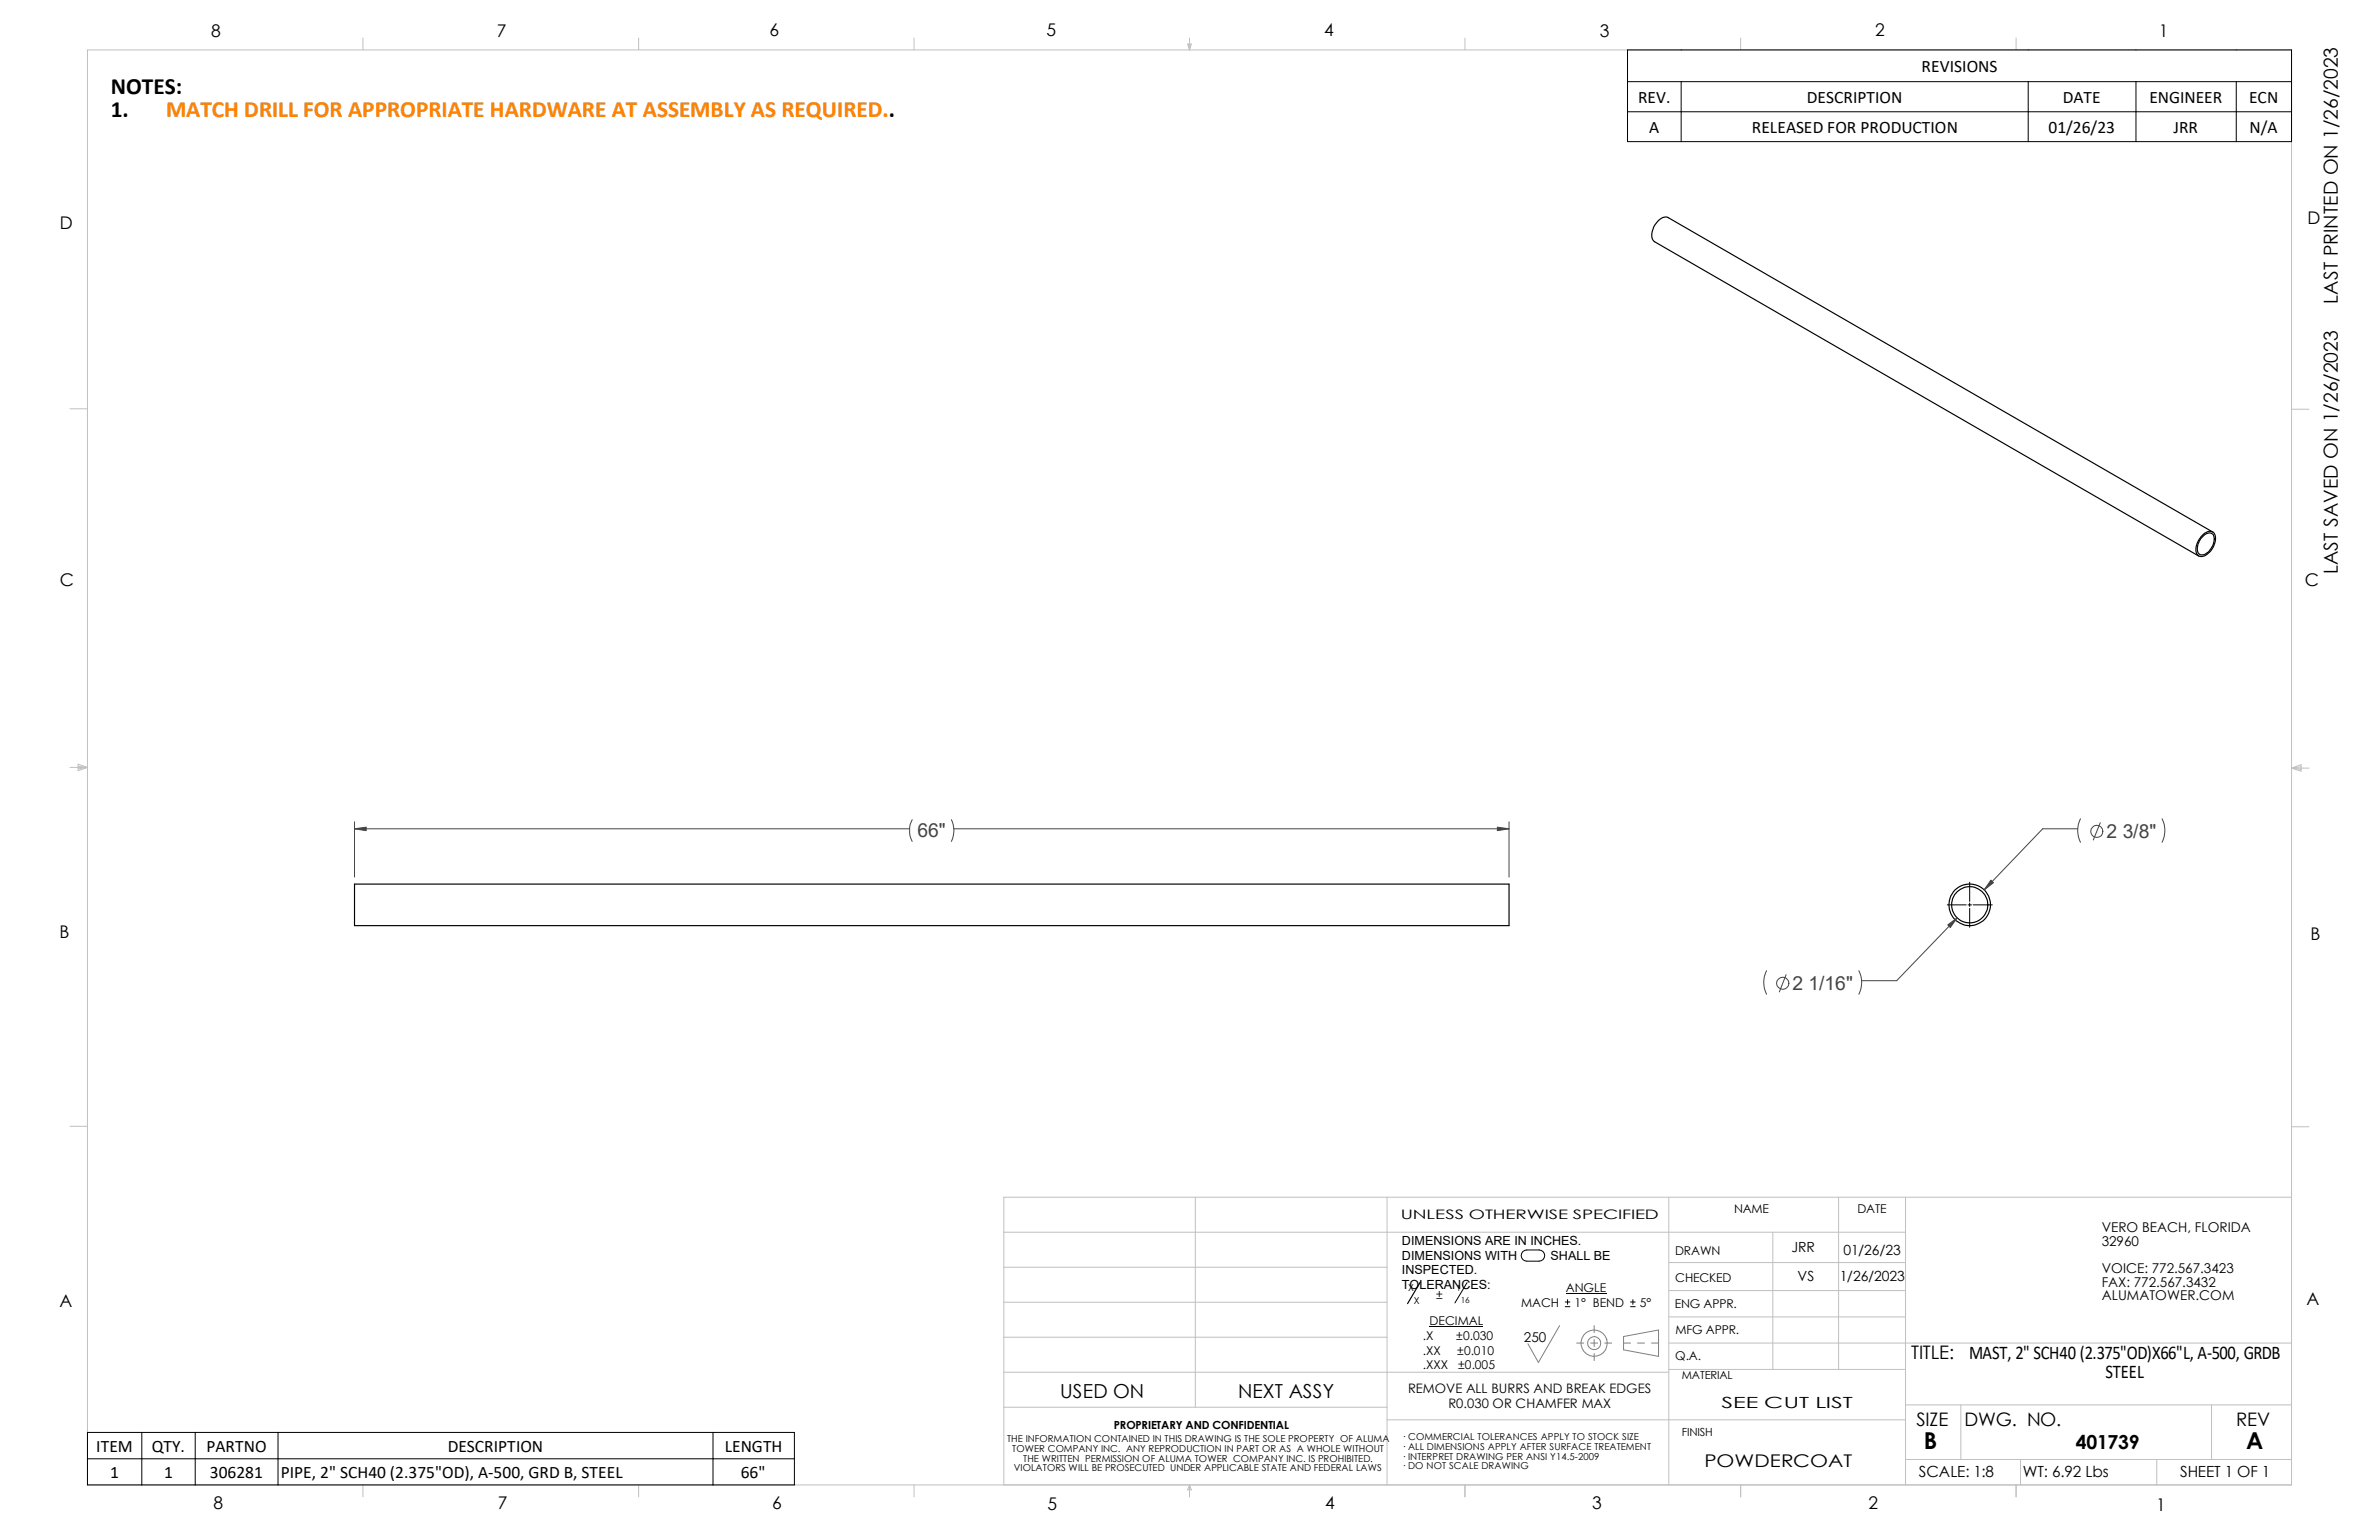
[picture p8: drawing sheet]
<svg xmlns="http://www.w3.org/2000/svg" width="432mm" height="279mm" viewBox="0 0 432 279" stroke-linecap="round" stroke-linejoin="round" font-family="sans-serif">
<defs><g id="words">
<g font-size="4.2">
<text x="20.1" y="17">NOTES:</text>
<text x="20.1" y="21.3">1.</text>
<text x="349.2" y="263">B</text>
<text x="407.7" y="263">A</text>
</g>
<text font-size="4.2" fill="#ff8200" x="30.1" y="21.3">MATCH DRILL FOR APPROPRIATE HARDWARE AT ASSEMBLY AS REQUIRED..</text>
<g font-size="3.5">
<text x="424.3" y="55.1" transform="rotate(-90 424.3 55.1)">LAST PRINTED ON 1/26/2023</text>
<text x="424.3" y="104.2" transform="rotate(-90 424.3 104.2)">LAST SAVED ON 1/26/2023</text>
<text x="357.4" y="246.5">MAST, 2&quot; SCH40 (2.375&quot;OD)X66&quot;L, A-500, GRDB</text>
<text x="382.1" y="250.1">STEEL</text>
<text x="192.4" y="253.6">USED ON</text>
<text x="224.7" y="253.6">NEXT ASSY</text>
<text x="376.8" y="262.9">401739</text>
</g>
<g font-size="3.5" fill="#444">
<text x="166.5" y="151.9">66&quot;</text>
<text x="382.4" y="152.1">2 3/8&quot;</text>
<text x="325.3" y="179.6">2 1/16&quot;</text>
</g>
<g font-size="3.4">
<text x="346.9" y="246.5">TITLE:</text>
<text x="347.9" y="258.8">SIZE</text>
<text x="356.6" y="258.8">DWG. NO.</text>
<text x="405.9" y="258.8">REV</text>
</g>
<g font-size="3.2">
<text x="38.3" y="6.6">8</text>
<text x="90.2" y="6.7">7</text>
<text x="139.7" y="6.5">6</text>
<text x="189.9" y="6.5">5</text>
<text x="240.4" y="6.6">4</text>
<text x="290.4" y="6.7">3</text>
<text x="340.4" y="6.5">2</text>
<text x="391.8" y="6.7">1</text>
<text x="348.8" y="13">REVISIONS</text>
<text x="297.3" y="18.6">REV.</text>
<text x="327.9" y="18.6">DESCRIPTION</text>
<text x="374.4" y="18.6">DATE</text>
<text x="390.1" y="18.6">ENGINEER</text>
<text x="408.2" y="18.6">ECN</text>
<text x="299.3" y="24.1">A</text>
<text x="318" y="24.1">RELEASED FOR PRODUCTION</text>
<text x="371.8" y="24.1">01/26/23</text>
<text x="394.5" y="24.1">JRR</text>
<text x="408.3" y="24.1">N/A</text>
<text x="10.9" y="41.5">D</text>
<text x="418.8" y="40.7">D</text>
<text x="10.8" y="106.3">C</text>
<text x="418.3" y="106.4">C</text>
<text x="10.8" y="170.2">B</text>
<text x="419.4" y="170.6">B</text>
<text x="10.8" y="237.2">A</text>
<text x="418.6" y="236.7">A</text>
<text x="17.5" y="263.4">ITEM</text>
<text x="27.6" y="263.4">QTY.</text>
<text x="37.5" y="263.4">PARTNO</text>
<text x="81.3" y="263.4">DESCRIPTION</text>
<text x="131.5" y="263.4">LENGTH</text>
<text x="20" y="268.1">1</text>
<text x="29.8" y="268.1">1</text>
<text x="38.1" y="268.1">306281</text>
<text x="51" y="268.1">PIPE, 2&quot; SCH40 (2.375&quot;OD), A-500, GRD B, STEEL</text>
<text x="134.5" y="268.1">66&quot;</text>
<text x="309.4" y="266.1">POWDERCOAT</text>
<text x="38.8" y="273.8">8</text>
<text x="90.3" y="273.8">7</text>
<text x="140.2" y="273.8">6</text>
<text x="190.1" y="273.9">5</text>
<text x="240.5" y="273.8">4</text>
<text x="289" y="273.9">3</text>
<text x="339.1" y="273.9">2</text>
<text x="391.3" y="274.1">1</text>
</g>
<g font-size="2.8">
<text x="312.5" y="255.5">SEE CUT LIST</text>
<text x="348.3" y="267.9">SCALE: 1:8</text>
<text x="367.2" y="267.9">WT: 6.92 Lbs</text>
<text x="395.7" y="267.9">SHEET 1 OF 1</text>
</g>
<g font-size="2.5">
<text x="325.2" y="227.1">JRR</text>
<text x="334.6" y="227.7">01/26/23</text>
<text x="381.5" y="226">32960</text>
<text x="381.5" y="223.6">VERO BEACH, FLORIDA</text>
<text x="326.3" y="232.3">VS</text>
<text x="334" y="232.5">1/26/2023</text>
<text x="381.5" y="231">VOICE: 772.567.3423</text>
<text x="381.5" y="233.4">FAX: 772.567.3432</text>
<text x="381.5" y="235.9">ALUMATOWER.COM</text>
<text x="276.6" y="243.4">250</text>
</g>
<g font-size="2.4">
<text x="254.3" y="221.1">UNLESS OTHERWISE SPECIFIED</text>
<text x="255.6" y="252.7">REMOVE ALL BURRS AND BREAK EDGES</text>
<text x="262.9" y="255.5">R0.030 OR CHAMFER MAX</text>
</g>
<g font-size="2.3">
<text x="254.5" y="225.9">DIMENSIONS ARE IN INCHES.</text>
<text x="254.5" y="231.2">INSPECTED.</text>
<text x="254.5" y="233.8">TOLERANCES:</text>
<text x="254.5" y="228.6">DIMENSIONS WITH</text>
<text x="281.4" y="228.6">SHALL BE</text>
</g>
<g font-size="2.2">
<text x="314.7" y="220">NAME</text>
<text x="337.1" y="220">DATE</text>
<text x="304" y="227.7">DRAWN</text>
<text x="304.1" y="232.6">CHECKED</text>
<text x="260.6" y="235.7">±</text>
<text x="276.1" y="237.1">MACH</text>
<text x="284.2" y="234.4">ANGLE</text>
<text x="285.8" y="237.1">1° BEND</text>
<text x="297.6" y="237.1">5°</text>
<text x="304" y="237.2">ENG APPR.</text>
<text x="258.2" y="243.1">.X</text>
<text x="258.2" y="245.7">.XX</text>
<text x="259.5" y="240.5">DECIMAL</text>
<text x="264.3" y="243.1">±0.030</text>
<text x="264.5" y="245.7">±0.010</text>
<text x="304.1" y="242">MFG APPR.</text>
<text x="258.2" y="248.4">.XXX</text>
<text x="264.7" y="248.4">±0.005</text>
<text x="304.1" y="246.7">Q.A.</text>
</g>
<g font-size="2">
<text x="305.3" y="250.2">MATERIAL</text>
<text x="202.2" y="259.3">PROPRIETARY AND CONFIDENTIAL</text>
<text x="305.3" y="260.5">FINISH</text>
</g>
<g font-size="1.7">
<text x="255.6" y="234.2">X</text>
<text x="256.6" y="236.5">X</text>
<text x="182.8" y="261.7">THE INFORMATION CONTAINED IN THIS DRAWING IS THE SOLE PROPERTY OF ALUMA</text>
<text x="183.7" y="263.4">TOWER COMPANY INC. ANY REPRODUCTION IN PART OR AS A WHOLE WITHOUT</text>
<text x="254.5" y="261.3">· COMMERCIAL TOLERANCES APPLY TO STOCK SIZE</text>
<text x="254.5" y="263.1">· ALL DIMENSIONS APPLY AFTER SURFACE TREATEMENT</text>
<text x="184" y="267">VIOLATORS WILL BE PROSECUTED UNDER APPLICABLE STATE AND FEDERAL LAWS</text>
<text x="185.7" y="265.2">THE WRITTEN PERMISSION OF ALUMA TOWER COMPANY INC. IS PROHIBITED.</text>
<text x="254.5" y="266.6">· DO NOT SCALE DRAWING</text>
<text x="254.5" y="264.8">· INTERPRET DRAWING PER ANSI Y14.5-2009</text>
</g>
<g font-size="1.5">
<text x="264.4" y="234.2">1</text>
<text x="265.2" y="236.3">16</text>
</g>
</g></defs>
<g fill="none" stroke="#c0c0c0" stroke-width=".18">
<path d="M15.9 9.1h400v260.3h-400zM65.9 6.9v2.2M115.9 6.9v2.2M165.9 6.9v2.2M215.6 8h.6l-.3 1.1zM215.7 8l.2 1.1M215.9 6.9v2.2M216 8l-.1 1.1M265.9 6.9v2.2M315.9 6.9v2.2M365.9 6.9v2.2M12.7 74.2h3.2"/>
<path d="M415.9 74.3h3.2M12.7 139.2h3.2M14.2 139l1.7 .2M14.2 138.6l1.7 .6-1.7 .6zM15.9 139.2l-1.7 .3M415.9 139.4h3.2M415.9 139.4l1.8-.7v1.2zM415.9 139.4l1.8 .2M417.7 139.1l-1.8 .3M12.7 204.3h3.2M217 217.2v38.1M251.8 217.2v52.2"/>
<path d="M302.9 217.2v52.2M333.7 217.2v31.3M345.9 217.2v52.2M415.8 217.2h-233.6v52.2M415.9 204.4h3.2M182.2 236.3h69.6M182.2 229.9h69.6M182.2 223.6h163.7M302.9 234.1h43M302.9 229.1h43M302.9 238.9h43M321.8 223.6v24.9"/>
<path d="M182.2 249h120.7M182.2 242.6h69.6M182.2 255.3h69.6M251.8 257.6h94.1M302.9 243.7h113M302.9 248.5h43M345.9 254.9h70M355.9 254.9v9.9M401.4 254.9v9.9M65.9 269.4v2.2M115.9 269.4v2.2M165.9 269.4v2.2"/>
<path d="M215.9 269.4v2.2M215.9 269.4l.3 .9h-.6zM265.9 269.4v2.2M315.9 269.4v2.2M345.9 264.8h70M365.9 269.4v2.2M366.7 264.8v4.6M391.5 264.8v4.6"/>
</g>
<g fill="none" stroke="#808080" stroke-width=".18">
<path d="M283.1 240.5l-3.9 6.7-1.9-3.4M286.2 243.7h1.2M288.7 243.7h1.3M289.3 240.5v1.3M289.3 243v1.3M289.3 245.6v1.2M291.3 243.7h1.2M294.7 243.7h1.3M294.7 242.5l6.3-1.2v4.8l-6.3-1.2zM297.2 243.7h1.3M299.8 243.7h1.2"/>
<circle cx="289.3" cy="243.7" r="2.39"/>
<circle cx="289.4" cy="243.7" r="1.19"/>
</g>
<g fill="none" stroke="#000" stroke-width=".21">
<path d="M399.6 97.6a1.47 1.47 0 0 1 2.1-.7 2.91 2.91 0 0 1-1.8 3.8 1.03 1.03 0 0 1-1-.5 1.03 1.03 0 0 1 0-1.1l.3-.9zM400.1 96.8a1.17 1.17 0 0 1 1.9 .3 3.5 3.5 0 0 1-2.3 3.9 1.12 1.12 0 0 1-1.1-1.5 4.4 4.4 0 0 1 1.5-2.7zM401.6 96.5l-98.8-57a1.69 1.69 0 0 0-2.1 .8 2.89 2.89 0 0 0-.6 3.4l99 57.2M64.3 160.4h209.6v7.5h-209.6zM257.8 232.6l-2.3 3.9"/>
<circle cx="357.5" cy="164.1" r="3.8"/>
<circle cx="357.5" cy="164.2" r="3.3"/>
</g>
<g fill="none" stroke="#000" stroke-width=".18">
<path d="M295.4 9.1h120.5v16.6h-120.5zM295.4 14.8h120.5M305.1 14.8v10.9M368.1 14.8v10.9M387.7 14.8v10.9M405.9 14.8v10.9M295.4 20.3h120.5M353.4 164.2h3.5M357.2 164.2h.6M357.5 160.1v3.4M357.5 163.8v.7M357.5 164.8v3.4"/>
<path d="M358.1 164.2h3.5M266.3 232.7l-2.2 3.7M276.4 227.1l.7-.3h2.3a1.02 1.02 0 0 1 1 1 1.02 1.02 0 0 1-1 1h-2.3a1.02 1.02 0 0 1-.9-.6 1.02 1.02 0 0 1 .2-1.1zM284.1 237.1h.8M284.1 236.2h.8M284.2 234.7h7.3M284.5 235.8v.8M296 237.1h.8M296 236.2h.8M296.4 235.8v.8M15.9 259.9h128.3v9.5h-128.3zM25.7 259.9v9.5"/>
<path d="M35.4 259.9v9.5M50.5 259.9v9.5M129.4 259.9v9.5M259.5 240.7h9.7M15.9 264.7h128.3"/>
</g>
<g fill="none" stroke="#444" stroke-width=".18">
<path d="M64.3 150.4h100.8M64.3 149.1v10M165.6 148.7a4.4 4.4 0 0 0 0 4M172.7 148.7a4.4 4.4 0 0 1 0 4M173.1 150.4h100.8M273.9 149.1v10M377.1 150.4h-6.3l-10.7 11.1M377.6 148.5a4.8 4.8 0 0 0 0 4.3M381.2 149.3l-1.3 3.1M392.4 148.5a4.8 4.8 0 0 1 0 4.3M320.6 176.1a4.8 4.8 0 0 0 0 4.3M324.2 176.8l-1.2 3.2"/>
<path d="M337.4 176.1a4.8 4.8 0 0 1 0 4.3M355.2 166.5l-10.9 11.4h-6.4"/>
<circle cx="380.6" cy="150.8" r="1.1"/>
<circle cx="323.6" cy="178.4" r="1.1"/>
</g>
<g fill="#444" stroke="#444" stroke-width=".18">
<path d="M361.4 159.7l.4 .4-1.7 1.4z"/>
<path d="M353.5 167.8l1.7-1.3-1.2 1.8z"/>
<path d="M271.8 150.1l2.1 .3-2.1 .3z"/>
<path d="M64.3 150.4l2.2-.3v.6z"/>
</g>
<use href="#words"/>
</svg>
